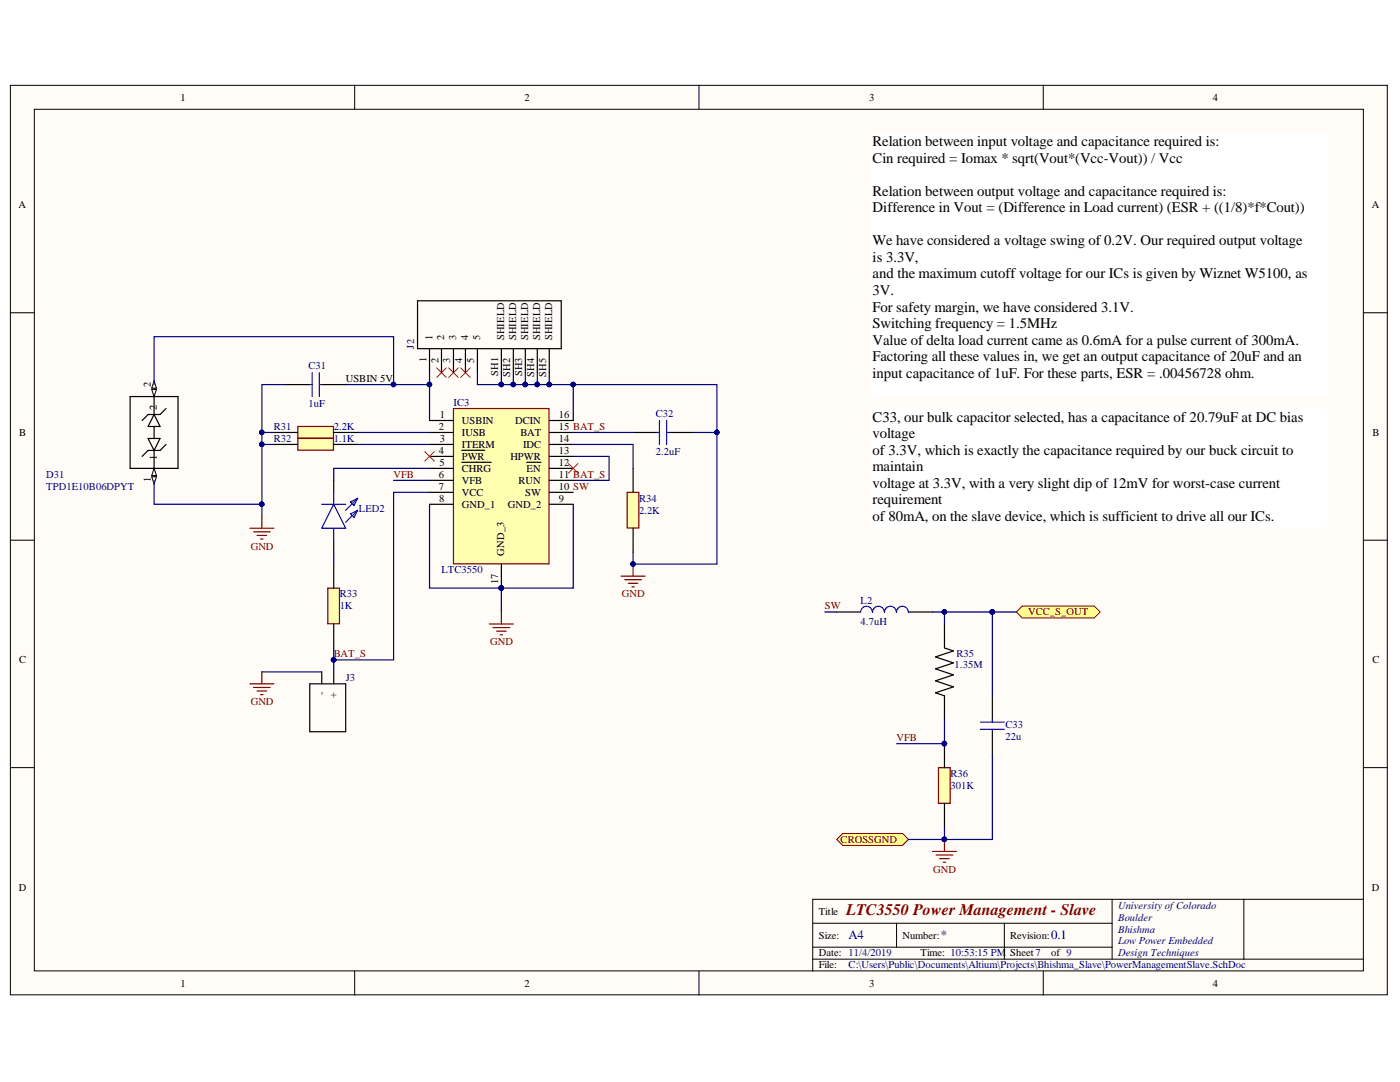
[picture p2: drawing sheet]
<svg xmlns="http://www.w3.org/2000/svg" width="279mm" height="216mm" viewBox="0 0 279 216" stroke-linecap="round" stroke-linejoin="round" font-family="sans-serif">
<defs><g id="words">
<text font-size="3.2" fill="#800000" x="168.9" y="182.6">LTC3550 Power Management - Slave</text>
<g font-size="2.9">
<text x="174.1" y="29.2">Relation between input voltage and capacitance required is:</text>
<text x="174.1" y="32.5">Cin required = Iomax * sqrt(Vout*(Vcc-Vout)) / Vcc</text>
<text x="174.1" y="39.1">Relation between output voltage and capacitance required is:</text>
<text x="174.1" y="42.4">Difference in Vout = (Difference in Load current) (ESR + ((1/8)*f*Cout))</text>
<text x="174.1" y="49">We have considered a voltage swing of 0.2V. Our required output voltage</text>
<text x="174.1" y="52.3">is 3.3V,</text>
<text x="174.1" y="55.6">and the maximum cutoff voltage for our ICs is given by Wiznet W5100, as</text>
<text x="174.1" y="58.9">3V.</text>
<text x="174.1" y="62.2">For safety margin, we have considered 3.1V.</text>
<text x="174.1" y="65.5">Switching frequency = 1.5MHz</text>
<text x="174.1" y="68.8">Value of delta load current came as 0.6mA for a pulse current of 300mA.</text>
<text x="174.1" y="72">Factoring all these values in, we get an output capacitance of 20uF and an</text>
<text x="174.1" y="75.3">input capacitance of 1uF. For these parts, ESR = .00456728 ohm.</text>
<text x="174.1" y="84.1">C33, our bulk capacitor selected, has a capacitance of 20.79uF at DC bias</text>
<text x="174.1" y="87.4">voltage</text>
<text x="174.1" y="90.7">of 3.3V, which is exactly the capacitance required by our buck circuit to</text>
<text x="174.1" y="94">maintain</text>
<text x="174.1" y="97.3">voltage at 3.3V, with a very slight dip of 12mV for worst-case current</text>
<text x="174.1" y="100.6">requirement</text>
<text x="174.1" y="103.9">of 80mA, on the slave device, which is sufficient to drive all our ICs.</text>
</g>
<g font-size="2.6" fill="#000080">
<text x="169.4" y="187.5">A4</text>
<text x="187.8" y="187.5">*</text>
<text x="209.8" y="187.5">0.1</text>
</g>
<g font-size="2.1">
<text x="36" y="20.1">1</text>
<text x="104.6" y="20.1">2</text>
<text x="173.5" y="20.1">3</text>
<text x="242.1" y="20.1">4</text>
<text x="3.7" y="41.6">A</text>
<text x="273.8" y="41.6">A</text>
<text x="86.3" y="67.9" transform="rotate(-90 86.3 67.9)">1</text>
<text x="88.7" y="67.9" transform="rotate(-90 88.7 67.9)">2</text>
<text x="91.1" y="67.9" transform="rotate(-90 91.1 67.9)">3</text>
<text x="93.5" y="67.9" transform="rotate(-90 93.5 67.9)">4</text>
<text x="95.8" y="67.9" transform="rotate(-90 95.8 67.9)">5</text>
<text x="100.6" y="67.9" transform="rotate(-90 100.6 67.9)">SHIELD</text>
<text x="103" y="67.9" transform="rotate(-90 103 67.9)">SHIELD</text>
<text x="105.4" y="67.9" transform="rotate(-90 105.4 67.9)">SHIELD</text>
<text x="107.8" y="67.9" transform="rotate(-90 107.8 67.9)">SHIELD</text>
<text x="110.2" y="67.9" transform="rotate(-90 110.2 67.9)">SHIELD</text>
<text x="30.1" y="77.2" transform="rotate(-90 30.1 77.2)">2</text>
<text x="69" y="76.2">USBIN 5V</text>
<text x="85.1" y="72.3" transform="rotate(-90 85.1 72.3)">1</text>
<text x="87.5" y="72.5" transform="rotate(-90 87.5 72.5)">2</text>
<text x="89.9" y="72.4" transform="rotate(-90 89.9 72.4)">3</text>
<text x="92.3" y="72.5" transform="rotate(-90 92.3 72.5)">4</text>
<text x="94.6" y="72.4" transform="rotate(-90 94.6 72.4)">5</text>
<text x="99.4" y="75" transform="rotate(-90 99.4 75)">SH1</text>
<text x="101.8" y="75.2" transform="rotate(-90 101.8 75.2)">SH2</text>
<text x="104.2" y="75.1" transform="rotate(-90 104.2 75.1)">SH3</text>
<text x="106.6" y="75.2" transform="rotate(-90 106.6 75.2)">SH4</text>
<text x="109" y="75.2" transform="rotate(-90 109 75.2)">SH5</text>
<text x="31.3" y="81.8" transform="rotate(-90 31.3 81.8)">2</text>
<text x="87.8" y="83.4">1</text>
<text x="111.5" y="83.4">16</text>
<text x="3.8" y="87">B</text>
<text x="87.6" y="85.8">2</text>
<text x="87.8" y="88.1">3</text>
<text x="92.2" y="84.6">USBIN</text>
<text x="92.2" y="86.9">IUSB</text>
<text x="92.2" y="89.3">ITERM</text>
<text x="102.8" y="84.6">DCIN</text>
<text x="103.9" y="86.9">BAT</text>
<text x="104.4" y="89.3">IDC</text>
<text x="111.5" y="85.8">15 BAT_S</text>
<text x="111.5" y="88.1">14</text>
<text x="273.9" y="87">B</text>
<text x="31.3" y="91.8" transform="rotate(-90 31.3 91.8)">1</text>
<text x="87.6" y="90.5">4</text>
<text x="87.6" y="95.3">6</text>
<text x="87.7" y="92.9">5</text>
<text x="92.2" y="91.7">PWR</text>
<text x="92.2" y="94.1">CHRG</text>
<text x="101.9" y="91.7">HPWR</text>
<text x="105.1" y="94.1">EN</text>
<text x="111.5" y="90.5">13</text>
<text x="111.5" y="92.9">12</text>
<text x="111.5" y="95.3">11 BAT_S</text>
<text x="30.1" y="96.2" transform="rotate(-90 30.1 96.2)">1</text>
<text x="87.6" y="97.7">7</text>
<text x="87.7" y="100.1">8</text>
<text x="92.2" y="96.5">VFB</text>
<text x="92.2" y="98.9">VCC</text>
<text x="92.2" y="101.3">GND_1</text>
<text x="101.4" y="101.3">GND_2</text>
<text x="103.5" y="96.5">RUN</text>
<text x="104.8" y="98.9">SW</text>
<text x="111.5" y="97.7">10 SW</text>
<text x="111.5" y="100.1">9</text>
<text x="100.6" y="110.9" transform="rotate(-90 100.6 110.9)">GND_3</text>
<text x="99.4" y="116.6" transform="rotate(-90 99.4 116.6)">17</text>
<text x="3.8" y="132.4">C</text>
<text x="273.9" y="132.4">C</text>
<text x="64.8" y="138.8" transform="rotate(-90 64.8 138.8)">-</text>
<text x="67.2" y="139.3" transform="rotate(-90 67.2 139.3)">+</text>
<text x="3.7" y="177.7">D</text>
<text x="273.8" y="177.7">D</text>
<text x="163.4" y="182.5">Title</text>
<text x="163.4" y="187.3">Size:</text>
<text x="163.4" y="190.8">Date: 11/4/2019</text>
<text x="180.1" y="187.3">Number:</text>
<text x="183.7" y="190.8">Time: 10:53:15 PM</text>
<text x="201.6" y="187.3">Revision:</text>
<text x="201.6" y="190.8">Sheet7</text>
<text x="209.8" y="190.8">of 9</text>
<text x="36" y="196.8">1</text>
<text x="104.6" y="196.8">2</text>
<text x="163.4" y="193.2">File:</text>
<text x="173.5" y="196.8">3</text>
<text x="242.1" y="196.8">4</text>
</g>
<g font-size="2.1" fill="#000080">
<text x="82.7" y="69.6" transform="rotate(-90 82.7 69.6)">J2</text>
<text x="61.6" y="73.6">C31</text>
<text x="61.6" y="81.2">1uF</text>
<text x="90.5" y="81">IC3</text>
<text x="130.9" y="83.1">C32</text>
<text x="54.7" y="85.8">R31</text>
<text x="54.7" y="88.1">R32</text>
<text x="66.6" y="85.8">2.2K</text>
<text x="66.6" y="88.1">1.1K</text>
<text x="9.2" y="95.3">D31</text>
<text x="130.9" y="90.8">2.2uF</text>
<text x="9.2" y="97.7">TPD1E10B06DPYT</text>
<text x="127.5" y="100.1">R34</text>
<text x="71.6" y="102.2">LED2</text>
<text x="127.5" y="102.5">2.2K</text>
<text x="67.8" y="119.2">R33</text>
<text x="88.1" y="114.4">LTC3550</text>
<text x="67.8" y="121.6">1K</text>
<text x="171.8" y="124.7">4.7uH</text>
<text x="171.8" y="120.4">L2</text>
<text x="190.9" y="131.1">R35</text>
<text x="69" y="135.9">J3</text>
<text x="190.5" y="133.3">1.35M</text>
<text x="200.7" y="147.6">22u</text>
<text x="200.7" y="145.2">C33</text>
<text x="189.7" y="155">R36</text>
<text x="189.7" y="157.4">301K</text>
<text x="223.1" y="181.3">University ofColorado</text>
<text x="223.1" y="183.7">Boulder</text>
<text x="223.1" y="186.1">Bhishma</text>
<text x="223.1" y="188.5">Low Power Embedded</text>
<text x="223.1" y="190.8">Design Techniques</text>
<text x="169.4" y="193.2">C:\Users\Public\Documents\Altium\Projects\Bhishma_Slave\PowerManagementSlave.SchDoc</text>
</g>
<g font-size="2.1" fill="#800000">
<text x="78.5" y="95.3">VFB</text>
<text x="50" y="109.7">GND</text>
<text x="124.1" y="119.2">GND</text>
<text x="164.6" y="121.6">SW</text>
<text x="205.2" y="122.8">VCC_S_OUT</text>
<text x="66.6" y="131.1">BAT_S</text>
<text x="97.8" y="128.8">GND</text>
<text x="50" y="140.7">GND</text>
<text x="178.9" y="147.9">VFB</text>
<text x="167.8" y="168.2">CROSSGND</text>
<text x="186.3" y="174.2">GND</text>
</g>
</g></defs>
<g fill="#fffcf8" stroke="#000" stroke-width=".2">
<path d="M2.1 17h274.8v181.5h-274.8z"/>
<path d="M6.9 21.8h265.2v171.9h-265.2z"/>
</g>
<g fill="none" stroke="#000" stroke-width=".2">
<path d="M70.8 17v4.8M139.5 17v4.8M208.2 17v4.8M2.1 62.4h4.8M272.1 62.4h4.8M2.1 107.8h4.8M272.1 107.8h4.8M2.1 153.2h4.8M272.1 153.2h4.8M221.9 179.4v12M248.2 179.4h-86v14.4M272.1 179.4h-23.9v12"/>
<path d="M70.8 193.8v4.8M139.5 193.8v4.8M162.2 184.2h59.7M162.2 191.4h109.9M162.2 189h59.7M178.9 184.2v4.8M200.4 184.2v7.2M208.2 193.8v4.8"/>
</g>
<path d="M90.5 81.5h19.1v31h-19.1z" fill="#ffffb0" stroke="#800000" stroke-width=".24"/>
<g fill="none" stroke="#000" stroke-width=".24">
<path d="M85.7 83.9h4.8M85.7 86.3h4.8M85.7 88.7h4.8M85.7 91.1h4.8M85.7 93.5h4.8M85.7 95.8h4.8M85.7 98.2h4.8M92.2 89.9h1.1M92.2 92.2h1.3M93.4 89.9h3.3M93.6 92.2h4.4M105.1 92.2h2.8"/>
<path d="M109.6 83.9h4.8M109.6 86.3h4.8M109.6 88.7h4.8M109.6 91.1h4.8M109.6 93.5h4.8M109.6 95.8h4.8M109.6 98.2h4.8M85.7 100.6h4.8M100.1 112.6v4.7M109.6 100.6h4.8"/>
</g>
<circle cx="100" cy="117.3" r=".45" fill="#000080" stroke="#000080" stroke-width=".2"/>
<path d="M59.4 85.1h7.2v2.3h-7.2z" fill="#ffffb0" stroke="#800000" stroke-width=".24"/>
<path d="M54.7 86.3h4.7M66.6 86.3h4.8" fill="none" stroke="#000" stroke-width=".24"/>
<path d="M65.4 117.3h2.3v7.2h-2.3z" fill="#ffffb0" stroke="#800000" stroke-width=".24"/>
<path d="M66.6 112.6v4.7M66.6 124.5v4.8" fill="none" stroke="#000" stroke-width=".24"/>
<path d="M125.2 98.2h2.3v7.2h-2.3z" fill="#ffffb0" stroke="#800000" stroke-width=".24"/>
<path d="M126.3 93.5v4.7M126.3 105.4v4.8" fill="none" stroke="#000" stroke-width=".24"/>
<path d="M59.4 87.5h7.2v2.3h-7.2z" fill="#ffffb0" stroke="#800000" stroke-width=".24"/>
<path d="M57 76.7h4.8M64.2 76.7h4.8M54.7 88.7h4.7M66.6 88.7h4.8M126.3 86.3h4.8M133.5 86.3h4.8" fill="none" stroke="#000" stroke-width=".24"/>
<path d="M61.8 76.7h.5M62.3 74.4v4.7M63.7 74.4v4.7M63.7 76.7h.5M131.1 86.3h.5M131.6 83.9v4.8M133 83.9v4.8M133 86.3h.5" fill="none" stroke="#00f" stroke-width=".24"/>
<path d="M187.3 153.2h2.3v7.1h-2.3z" fill="#ffffb0" stroke="#800000" stroke-width=".24"/>
<path d="M66.6 95.8v2.4M66.6 107.8v2.4M61.8 136.5h7.2v9.5h-7.2zM64.2 134.1v2.4M66.6 134.1v2.4M167 122.1h4.8M181.3 122.1h4.8M198 138.8v4.8M188.5 148.4v4.8M198 146v4.8M188.5 160.3v4.8" fill="none" stroke="#000" stroke-width=".24"/>
<g fill="#000080" stroke="#000080" stroke-width=".2">
<circle cx="188.5" cy="148.4" r=".45"/>
<circle cx="126.3" cy="112.5" r=".45"/>
<circle cx="188.5" cy="167.5" r=".45"/>
</g>
<g fill="none" stroke="#00f" stroke-width=".24">
<path d="M66.6 98.2v2.4M71.4 99.4l-2.4 2.4M64.2 100.6h4.8M66.6 100.6l2.4 4.8h-4.8zM66.6 105.4v2.4M69.9 100.1l1.5-.7-.7 1.5zM69.9 102.5l1.5-.7-.7 1.5zM71.4 101.8l-2.4 2.4M171.8 122.1a1.17 1.17 0 0 1 1.2-1.1 1.17 1.17 0 0 1 1.1 1.2M174.1 122.1a1.17 1.17 0 0 1 1.3-1.1 1.17 1.17 0 0 1 1.1 1.2M176.5 122.1a1.17 1.17 0 0 1 1.3-1.1 1.17 1.17 0 0 1 1.1 1.2M178.9 122.1a1.17 1.17 0 0 1 1.2-1.1 1.17 1.17 0 0 1 1.2 1.2"/>
<path d="M195.7 145.5h4.7M195.7 144.1h4.7M198 143.6v.5M198 145.5v.5"/>
</g>
<path d="M87.2 73.4l1.9 1.9M89.1 73.4l-1.9 1.9M89.5 73.4l2 1.9M91.5 73.4l-2 1.9M91.9 73.4l1.9 1.9M93.8 73.4l-1.9 1.9M84.8 90.1l1.9 1.9M86.7 90.1l-1.9 1.9M113.4 92.5l2 1.9M115.4 92.5l-2 1.9" fill="none" stroke="#f00" stroke-width=".2"/>
<g fill="none" stroke="#800000" stroke-width=".24">
<path d="M49.9 105.4h4.8M50.6 106.1h3.3M51.3 106.8h1.9M52 107.6h.5M52.3 103v2.4M124 115h4.7M124.7 115.7h3.3M125.4 116.4h1.9M126.1 117.1h.5M126.3 112.6v2.4M97.7 124.5h4.7M98.4 125.2h3.3"/>
<path d="M99.1 125.9h1.9M99.8 126.7h.5M100.1 122.1v2.4M186.1 169.9h4.8M186.8 170.6h3.4M187.5 171.3h1.9M188.2 172h.5M188.5 167.5v2.4"/>
</g>
<path d="M202.8 122.1l1.2-1.2h14.4l1.2 1.2-1.2 1.2h-14.4z" fill-rule="evenodd" fill="#ffff80" stroke="#800000" stroke-width=".2"/>
<g fill="#fff" stroke="#fff" stroke-width=".2">
<path d="M174.1 81.5h90.8v23.9h-90.8z"/>
<path d="M174.1 26.6h90.8v52.5h-90.8z"/>
</g>
<circle cx="66.6" cy="131.7" r=".45" fill="#000080" stroke="#000080" stroke-width=".2"/>
<path d="M49.9 136.5h4.8M50.6 137.2h3.3M51.3 137.9h1.9M52 138.6h.5M52.3 134.1v2.4" fill="none" stroke="#800000" stroke-width=".24"/>
<path d="M26 79.1h9.5v14.4h-9.5zM30.8 76.7v6M29.6 87.5h2.3l-1.1 2.4zM30.8 85.1v2.4M30.8 89.9v3.6M30.8 82.7l1.1 2.4h-2.3zM33.1 88.7l-1.2 1.2h-2.3l-1.2 1.2M33.1 81.5l-1.2 1.2h-2.3l-1.2 1.2M188.5 124.5v4.8l1.8 .6-3.6 1.2 3.6 1.2-3.6 1.2 3.6 1.2-3.6 1.2 3.6 1.2-3.6 1.1 1.8 .6v4.8" fill="none" stroke="#000" stroke-width=".24"/>
<path d="M30.3 77.7h.9l-.4 1.4z" fill="#fffcf8"/>
<path d="M30.3 77.7h.9l-.4 1.4z" fill="none" stroke="#000" stroke-width=".2"/>
<path d="M30.8 76l.4 1.5h-.9z" fill="#fffcf8"/>
<path d="M30.8 76l.4 1.5h-.9z" fill="none" stroke="#000" stroke-width=".2"/>
<path d="M30.8 93.5v2.3" fill="none" stroke="#000" stroke-width=".24"/>
<path d="M30.8 93.5l.4 1.4h-.9z" fill="#fffcf8"/>
<path d="M30.8 93.5l.4 1.4h-.9z" fill="none" stroke="#000" stroke-width=".2"/>
<path d="M30.3 95.1h.9l-.4 1.5z" fill="#fffcf8"/>
<path d="M30.3 95.1h.9l-.4 1.5z" fill="none" stroke="#000" stroke-width=".2"/>
<path d="M83.3 60h28.7v9.6h-28.7zM85.7 69.6v4.8M88.1 69.6v4.8M90.5 69.6v4.8M92.9 69.6v4.8M95.3 69.6v4.8M100.1 69.6v4.8M102.4 69.6v4.8M104.8 69.6v4.8M107.2 69.6v4.8M109.6 69.6v4.8" fill="none" stroke="#000" stroke-width=".24"/>
<path d="M167 167.5l1.2-1.2h11.9l1.2 1.2-1.2 1.2h-11.9z" fill-rule="evenodd" fill="#ffff80" stroke="#800000" stroke-width=".2"/>
<g fill="none" stroke="#000080" stroke-width=".24">
<path d="M30.8 76.7v-9.5h47.7v9.5M57 76.7h-4.7v12h2.4M69 76.7h16.7v7.2M85.7 74.4v2.3M95.3 74.4v2.3h19.1v7.2M100.1 74.4v2.3M102.4 74.4v2.3M104.8 74.4v2.3M107.2 74.4v2.3M109.6 74.4v2.3M114.4 76.7h28.7v9.6M30.8 95.8v4.8h21.5"/>
<path d="M52.3 88.7v14.3M52.3 86.3h2.4M71.4 88.7h14.3M71.4 86.3h14.3M78.5 95.8h7.2M85.7 93.5h-19.1v2.3M85.7 98.2h-7.2v33.5h-11.9M114.4 88.7h11.9v4.8M114.4 91.1h7.2v4.7h-7.2M114.4 86.3h11.9M138.3 86.3h4.8v26.3h-16.8v-2.4M66.6 110.2v2.4"/>
<path d="M85.7 100.6v16.7h14.4v4.8M114.4 100.6v16.7h-14.3M52.3 134.1h11.9M66.6 129.3v4.8M164.6 122.1h2.4M186.1 122.1h11.9M188.5 122.1v2.4M198 122.1v16.7M198 122.1h4.8M188.5 143.6v4.8h-9.6M198 150.8v16.7h-9.5v-2.4M181.3 167.5h7.2"/>
</g>
<g fill="#000080" stroke="#000080" stroke-width=".2">
<circle cx="100" cy="117.3" r=".45"/>
<circle cx="198" cy="122.1" r=".45"/>
<circle cx="114.4" cy="76.7" r=".45"/>
<circle cx="143.1" cy="86.3" r=".45"/>
<circle cx="66.6" cy="131.7" r=".45"/>
<circle cx="52.2" cy="100.6" r=".45"/>
<circle cx="52.2" cy="88.7" r=".45"/>
<circle cx="52.2" cy="86.3" r=".45"/>
<circle cx="188.5" cy="167.5" r=".45"/>
<circle cx="126.3" cy="112.5" r=".45"/>
<circle cx="188.5" cy="122.1" r=".45"/>
<circle cx="188.5" cy="148.4" r=".45"/>
<circle cx="78.5" cy="76.7" r=".45"/>
<circle cx="85.7" cy="76.7" r=".45"/>
<circle cx="100" cy="76.7" r=".45"/>
<circle cx="102.4" cy="76.7" r=".45"/>
<circle cx="104.8" cy="76.7" r=".45"/>
<circle cx="107.2" cy="76.7" r=".45"/>
<circle cx="109.6" cy="76.7" r=".45"/>
</g>
<use href="#words"/>
</svg>
